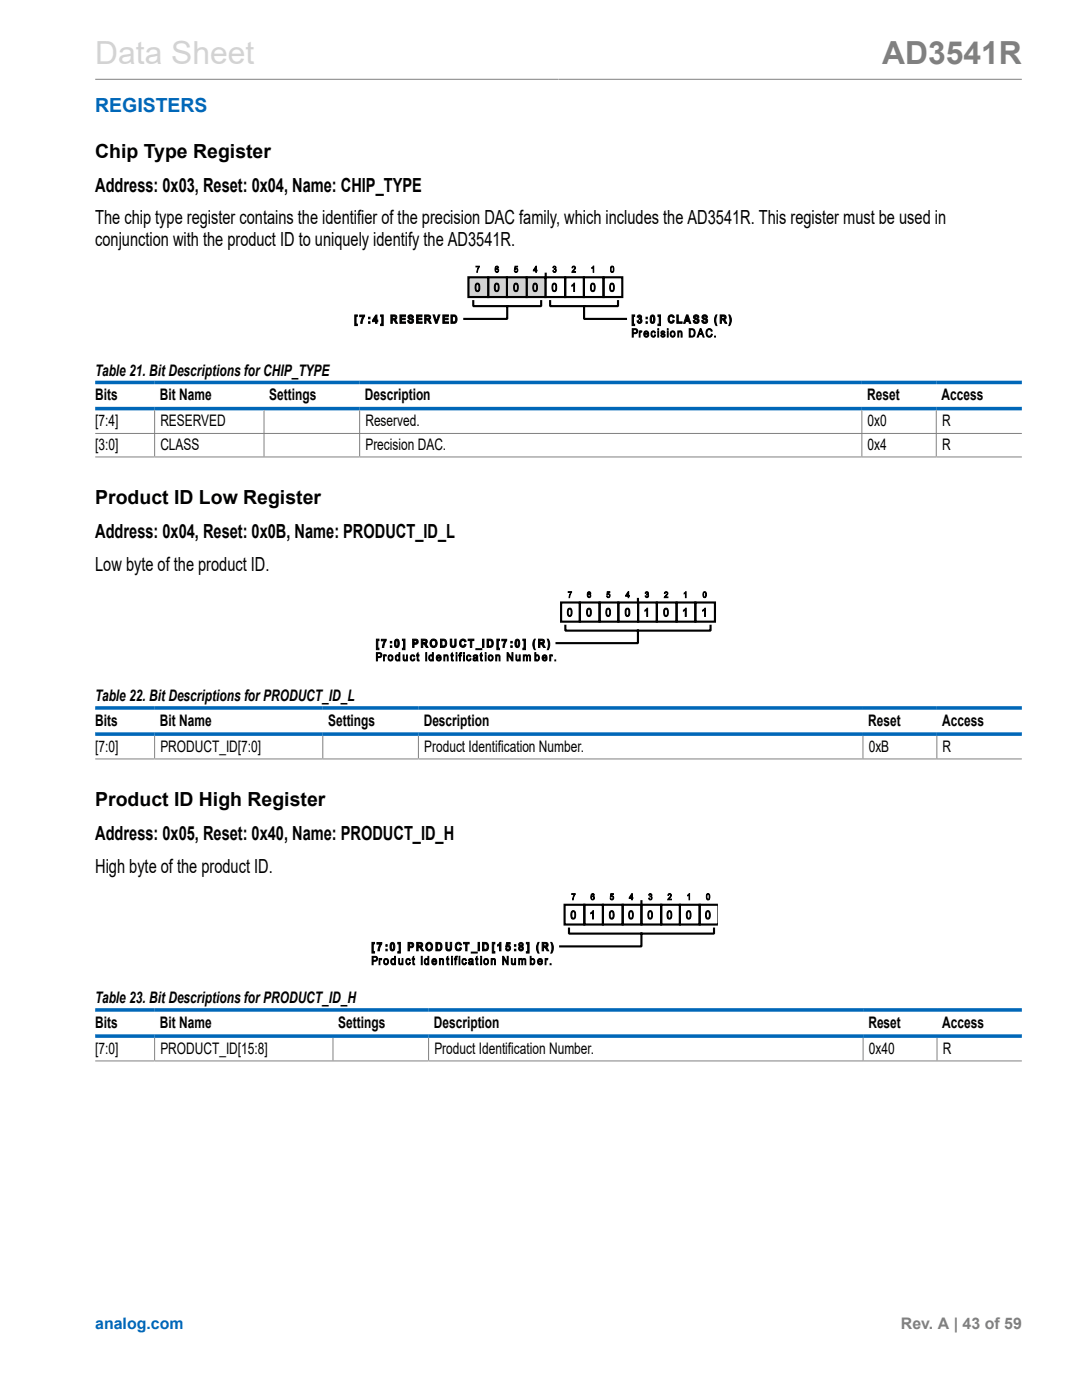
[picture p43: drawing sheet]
<svg xmlns="http://www.w3.org/2000/svg" width="216mm" height="279mm" viewBox="0 0 216 279" stroke-linecap="round" stroke-linejoin="round" font-family="sans-serif">
<defs><g id="words">
<text font-size="6.3" fill="#d3d3d3" x="19" y="12.7">Data Sheet</text>
<text font-size="6.3" fill="#808080" x="176" y="12.7">AD3541R</text>
<text font-size="3.9" fill="#0067b8" x="19" y="22.3">REGISTERS</text>
<g font-size="3.9">
<text x="19" y="31.4">Chip Type Register</text>
<text x="19" y="38.2">Address: 0x03, Reset: 0x04, Name: CHIP_TYPE</text>
<text x="19" y="44.8">The chip type register contains the identifier of the precision DAC family, which includes the AD3541R. This register must be used in</text>
<text x="19" y="49">conjunction with the product ID to uniquely identify the AD3541R.</text>
<text x="19" y="100.6">Product ID Low Register</text>
<text x="19" y="107.4">Address: 0x04, Reset: 0x0B, Name: PRODUCT_ID_L</text>
<text x="19" y="114">Low byte of the product ID.</text>
<text x="19" y="160.9">Product ID High Register</text>
<text x="19" y="167.7">Address: 0x05, Reset: 0x40, Name: PRODUCT_ID_H</text>
<text x="19" y="174.2">High byte of the product ID.</text>
</g>
<g font-size="3.2">
<text x="19" y="75">Table 21. Bit Descriptions for CHIP_TYPE</text>
<text x="19" y="79.9">Bits</text>
<text x="31.9" y="79.9">Bit Name</text>
<text x="53.7" y="79.9">Settings</text>
<text x="72.8" y="79.9">Description</text>
<text x="173" y="79.9">Reset</text>
<text x="187.9" y="79.9">Access</text>
<text x="19" y="85.1">[7:4]</text>
<text x="19" y="89.8">[3:0]</text>
<text x="32" y="85.1">RESERVED</text>
<text x="32" y="89.8">CLASS</text>
<text x="72.9" y="85.1">Reserved.</text>
<text x="72.9" y="89.8">Precision DAC.</text>
<text x="173.1" y="85.1">0x0</text>
<text x="173.1" y="89.8">0x4</text>
<text x="188" y="85.1">R</text>
<text x="188" y="89.8">R</text>
<text x="19" y="139.9">Table 22. Bit Descriptions for PRODUCT_ID_L</text>
<text x="19" y="144.8">Bits</text>
<text x="31.9" y="144.8">Bit Name</text>
<text x="65.5" y="144.8">Settings</text>
<text x="84.5" y="144.8">Description</text>
<text x="173.3" y="144.8">Reset</text>
<text x="188" y="144.8">Access</text>
<text x="19" y="150">[7:0]</text>
<text x="32" y="150">PRODUCT_ID[7:0]</text>
<text x="84.6" y="150">Product Identification Number.</text>
<text x="173.3" y="150">0xB</text>
<text x="188.1" y="150">R</text>
<text x="19" y="200.2">Table 23. Bit Descriptions for PRODUCT_ID_H</text>
<text x="19" y="205.1">Bits</text>
<text x="31.9" y="205.1">Bit Name</text>
<text x="67.5" y="205.1">Settings</text>
<text x="86.6" y="205.1">Description</text>
<text x="173.3" y="205.1">Reset</text>
<text x="188" y="205.1">Access</text>
<text x="19" y="210.3">[7:0]</text>
<text x="32" y="210.3">PRODUCT_ID[15:8]</text>
<text x="86.7" y="210.3">Product Identification Number.</text>
<text x="173.4" y="210.3">0x40</text>
<text x="188.1" y="210.3">R</text>
</g>
<text font-size="3.2" fill="#0067b8" x="19" y="265.3">analog.com</text>
<text font-size="3.2" fill="#808080" x="179.8" y="265.3">Rev. A | 43 of 59</text>
</g></defs>
<path d="M19 15.8h184.9" fill="none" stroke="#808080" stroke-width=".2"/>
<path d="M108.8 55.3h4v4h-4zM112.8 55.3h3.7v4h-3.7zM116.5 55.3h3.9v4h-3.9zM120.4 55.3h3.8v4h-3.8z" fill="none" stroke="#000" stroke-width=".43"/>
<path d="M105.1 55.3h3.7v4h-3.7z" fill="#d3d3d3"/>
<path d="M105.1 55.3h3.7v4h-3.7z" fill="none" stroke="#d3d3d3" stroke-width=".2"/>
<path d="M105.1 55.3h3.7v4h-3.7z" fill="none" stroke="#000" stroke-width=".43"/>
<path d="M101.2 55.3h3.9v4h-3.9z" fill="#d3d3d3"/>
<path d="M101.2 55.3h3.9v4h-3.9z" fill="none" stroke="#d3d3d3" stroke-width=".2"/>
<path d="M101.2 55.3h3.9v4h-3.9z" fill="none" stroke="#000" stroke-width=".43"/>
<path d="M97.4 55.3h3.8v4h-3.8z" fill="#d3d3d3"/>
<path d="M97.4 55.3h3.8v4h-3.8z" fill="none" stroke="#d3d3d3" stroke-width=".2"/>
<path d="M97.4 55.3h3.8v4h-3.8z" fill="none" stroke="#000" stroke-width=".43"/>
<path d="M93.5 55.3h3.9v4h-3.9z" fill="#d3d3d3"/>
<path d="M93.5 55.3h3.9v4h-3.9z" fill="none" stroke="#d3d3d3" stroke-width=".2"/>
<path d="M93.5 55.3h3.9v4h-3.9zM108.9 54.6v.8M94.4 60.1v1h13.6v-1M101.2 61.1v2.5h-8.6M109.8 60.1v1h13.5v-1M116.5 61.1v2.5h8.4" fill="none" stroke="#000" stroke-width=".43"/>
<g fill="none" stroke="#000" stroke-width=".2">
<path d="M95 53.1h.7l-.4 1.2h-.2l.1-.4 .3-.6h-.5zM95 56.6a.55 .55 0 0 1 .7 .1 .55 .55 0 0 1 0 .7 .55 .55 0 0 1-.1 .6 .55 .55 0 0 1-.7 .1 1.52 1.52 0 0 1 .1-1.5zM95.1 56.8l.2-.1a.89 .89 0 0 1 0 1.3 .9 .9 0 0 1-.2-1.2zM98.9 56.6a.56 .56 0 0 1 .6 .1 .56 .56 0 0 1 .1 .7 .56 .56 0 0 1-.1 .6 .56 .56 0 0 1-.7 .1 1.52 1.52 0 0 1 .1-1.5zM98.9 53.2l.4-.1 .2 .3h-.2a.22 .22 0 0 0-.2-.2 .22 .22 0 0 0-.2 .3v.2a.36 .36 0 0 1 .6 .1 .36 .36 0 0 1-.3 .5 .36 .36 0 0 1-.4-.3zM98.9 56.8l.2-.1a.84 .84 0 0 1 0 1.3 .95 .95 0 0 1-.2-1.2zM102.7 56.6a.56 .56 0 0 1 .6 .1 .56 .56 0 0 1 .1 .7 .55 .55 0 0 1-.1 .6 .55 .55 0 0 1-.7 .1 1.6 1.6 0 0 1 .1-1.5zM102.7 56.8l.2-.1a.84 .84 0 0 1 0 1.3 .95 .95 0 0 1-.2-1.2zM102.8 53.1h.5v.2h-.4l-.1 .3a.37 .37 0 0 1 .5 .2 .37 .37 0 0 1-.2 .5 .37 .37 0 0 1-.5-.3h.2a.24 .24 0 0 0 .3 .1 .24 .24 0 0 0 .1-.3 .24 .24 0 0 0-.4 0h-.1zM106.5 56.6a.56 .56 0 0 1 .7 .1 .56 .56 0 0 1 0 .7 .55 .55 0 0 1-.1 .6 .55 .55 0 0 1-.6 .1 1.65 1.65 0 0 1 0-1.5zM106.6 56.8l.2-.1a.89 .89 0 0 1 0 1.3 .9 .9 0 0 1-.2-1.2zM106.9 53.4v.5h-.3z"/>
<path d="M106.9 53.1h.1v.8h.2l-.2 .4h-.1v-.2h-.5zM110.4 56.6a.55 .55 0 0 1 .6 .1 .55 .55 0 0 1 .1 .7 .55 .55 0 0 1-.1 .6 .55 .55 0 0 1-.7 .1 1.52 1.52 0 0 1 .1-1.5zM110.4 56.8l.2-.1a.89 .89 0 0 1 0 1.3 .9 .9 0 0 1-.2-1.2zM110.4 53.2a.31 .31 0 0 1 .5 0 .31 .31 0 0 1-.1 .5 .36 .36 0 0 1 .1 .6 .36 .36 0 0 1-.6-.3h.1a.23 .23 0 0 0 .3 .2 .23 .23 0 0 0 .2-.3 .23 .23 0 0 0-.3-.1v-.2a.2 .2 0 0 0 .2-.2 .2 .2 0 0 0-.2-.2 .2 .2 0 0 0-.2 .2h-.1zM114.2 53.2a.42 .42 0 0 1 .6 .2 .42 .42 0 0 1-.3 .6l-.2 .2h.5v.1h-.7l.1-.2a.58 .58 0 0 0 .4-.8l-.5 .1zM114.5 56.5h.1v1.7h-.1v-1.3l-.4 .2v-.2zM118 56.6a.56 .56 0 0 1 .7 .1 .56 .56 0 0 1 .1 .7 .55 .55 0 0 1-.2 .6 .55 .55 0 0 1-.6 .1 1.6 1.6 0 0 1 0-1.5zM118.1 56.8l.2-.1a.84 .84 0 0 1 0 1.3 .95 .95 0 0 1-.2-1.2zM118.4 53.1l.1 1.2h-.1v-.9l-.3 .2zM121.8 56.6a.56 .56 0 0 1 .7 .1 .56 .56 0 0 1 .1 .7 .55 .55 0 0 1-.1 .6 .55 .55 0 0 1-.7 .1 1.65 1.65 0 0 1 0-1.5zM121.9 56.8l.2-.1a.89 .89 0 0 1 0 1.3 .9 .9 0 0 1-.2-1.2zM122 53.2a.42 .42 0 0 1 .4 .1 .42 .42 0 0 1 .1 .5 .4 .4 0 0 1-.3 .6 .4 .4 0 0 1-.4-.6z"/>
<path d="M122 53.3h.1a.53 .53 0 0 1 .3 .4 .53 .53 0 0 1-.2 .5l-.3-.2zM70.8 62.9h.5v.2h-.3v1.6h.3v.3h-.5zM71.8 62.9h.9l-.4 1.6h-.3v-.2l.4-1.1h-.6zM73.5 63.3h.3v.3h-.3zM73.5 64.2h.3v.3h-.3zM74.9 63.4v.5h-.3zM75 62.9h.2v1h.2l-.2 .6h-.3v-.3h-.6v-.3zM76 62.9h.5v2.1h-.5v-.3h.2v-1.6h-.2zM78 62.9h.6a.46 .46 0 0 1 .6 .3 .46 .46 0 0 1-.4 .6l.5 .7h-.3l-.4-.6-.3-.1v.7h-.3zM78.3 63.1h.4a.2 .2 0 0 1 .2 .2 .2 .2 0 0 1-.2 .2h-.4zM79.8 62.9h1.1v.2h-.8v.4h.8v.3h-.8v.4h.8v.3h-1.1zM81.5 62.9l.4-.1a.53 .53 0 0 1 .6 .5h-.3a.26 .26 0 0 0-.3-.2 .26 .26 0 0 0-.2 .3 .7 .7 0 0 1 .8 .9 .63 .63 0 0 1-.7 .2 .63 .63 0 0 1-.5-.5h.3a.3 .3 0 0 0 .3 .3 .3 .3 0 0 0 .3-.4 .63 .63 0 0 1-.6-.3 .63 .63 0 0 1-.1-.7z"/>
<path d="M83.1 62.9h1.1v.2h-.8v.4h.8v.3h-.8v.4h.8v.3h-1.1zM84.7 62.9h.7a.46 .46 0 0 1 .5 .3 .46 .46 0 0 1-.3 .6l.4 .7h-.3l-.4-.6-.2-.1-.1 .7h-.3zM85 63.1h.4a.2 .2 0 0 1 .2 .2 .2 .2 0 0 1-.2 .2h-.4zM86.4 62.9h.3l.4 1.2 .4-1.2h.3l-.6 1.6h-.3zM88.4 62.9h1.1v.2h-.8v.4h.7v.3h-.7v.4h.8v.3h-1.1zM90 62.9h.5a.85 .85 0 0 1 .7 .8 .85 .85 0 0 1-.7 .8h-.5zM90.3 63.1a.56 .56 0 0 1 .6 .6 .56 .56 0 0 1-.6 .5zM92.7 63.6h.1M125 63.6h.1M126.1 62.9h.5v.2h-.2v1.6h.2v.3h-.5zM126.2 65.6h.5a.5 .5 0 0 1 .6 .5 .5 .5 0 0 1-.6 .5h-.3v.7h-.2zM126.4 65.8h.3a.3 .3 0 0 1 .3 .3 .3 .3 0 0 1-.3 .3h-.3z"/>
<path d="M127.3 63a.42 .42 0 0 1 .6 0 .42 .42 0 0 1-.1 .6 .49 .49 0 0 1 .1 .9 .49 .49 0 0 1-.8-.5h.3a.23 .23 0 0 0 .3 .2 .23 .23 0 0 0 .1-.3 .23 .23 0 0 0-.3-.1v-.3a.17 .17 0 0 0 .3-.1 .17 .17 0 0 0-.1-.2 .17 .17 0 0 0-.3 .1h-.3zM127.5 66.1h.2v.1l.2-.2 .2 .1-.1 .2h-.2l-.1 .1v.9h-.2zM128.6 66.2a.51 .51 0 0 1 .6-.1 .51 .51 0 0 1 .2 .6h-.8a.34 .34 0 0 0 .3 .4 .34 .34 0 0 0 .4-.2h.1a.58 .58 0 0 1-.8 .2 .58 .58 0 0 1 0-.9zM128.7 66.3l.4-.1 .2 .3h-.7zM128.9 63.3h.3v.3h-.3zM128.9 64.2h.3v.3h-.3zM129.9 63a.46 .46 0 0 1 .5-.1 .46 .46 0 0 1 .3 .5v.6a.48 .48 0 0 1-.5 .6 .48 .48 0 0 1-.5-.6zM130 66.2l.5-.1 .3 .3-.2 .1-.1-.3a.39 .39 0 0 0-.5 .5 .39 .39 0 0 0 .6 .2v-.1h.2a.5 .5 0 0 1-.7 .4 .5 .5 0 0 1-.2-.7zM130.1 63.2l.1-.1a.81 .81 0 0 1-.1 1.2l-.1-.6zM131.3 65.6h.1v.2h-.1zM131.3 66.1h.1v1.2h-.1zM131.3 62.9h.5v2.1h-.5v-.3h.2v-1.6h-.2z"/>
<path d="M132 66.1h.1a.38 .38 0 0 1 .6 .3h-.2a.21 .21 0 0 0-.2-.2 .21 .21 0 0 0-.2 .3 .44 .44 0 0 1 .6 .4 .44 .44 0 0 1-.6 .4l-.2-.2v-.2h.1a.25 .25 0 0 0 .3 .2 .25 .25 0 0 0 .2-.2v-.1a.44 .44 0 0 1-.5-.1 .44 .44 0 0 1 0-.6zM133.2 65.6h.1v.2h-.1zM133.2 66.1h.1v1.2h-.1zM133.5 63.1a.6 .6 0 0 1 .6-.3 .6 .6 0 0 1 .4 .5l-.2 .1a.4 .4 0 0 0-.5-.3 .4 .4 0 0 0-.2 .6 .39 .39 0 0 0 .2 .5 .39 .39 0 0 0 .5-.3l.2 .1a.64 .64 0 0 1-.7 .5 .64 .64 0 0 1-.5-.8zM133.9 66.2a.56 .56 0 0 1 .8 .5 .56 .56 0 0 1-.8 .4l-.2-.4zM134 66.3h.1a.42 .42 0 0 1 .4 .4 .42 .42 0 0 1-.4 .4l-.2-.2zM135.1 62.9h.2v1.3h.8v.3h-1zM135.3 66.1h.1v.1l.2-.1a.39 .39 0 0 1 .4 0 .39 .39 0 0 1 .1 .4v.8h-.2v-.8a.23 .23 0 0 0-.1-.3 .23 .23 0 0 0-.3 .1l-.1 1h-.1zM137 62.9h.3l.5 1.6h-.2l-.2-.3h-.6l-.1 .3h-.3zM137.1 63.2l.2 .7h-.4zM137.5 65.6h.5a.85 .85 0 0 1 .7 .8 .85 .85 0 0 1-.7 .9h-.5zM137.7 65.8a.65 .65 0 0 1 .8 .6 .65 .65 0 0 1-.8 .7z"/>
<path d="M138.5 62.9l.4-.1a.49 .49 0 0 1 .5 .5h-.2a.26 .26 0 0 0-.3-.2 .26 .26 0 0 0-.2 .3 .7 .7 0 0 1 .7 .9 .62 .62 0 0 1-.6 .2 .62 .62 0 0 1-.5-.5h.3a.3 .3 0 0 0 .3 .3 .3 .3 0 0 0 .3-.4 .63 .63 0 0 1-.7-.3 .63 .63 0 0 1 0-.7zM139.7 65.6h.2l.6 1.7h-.2l-.2-.5h-.6l-.2 .5h-.2zM139.8 65.8l.3 .8h-.5zM140.2 62.9l.4-.1a.49 .49 0 0 1 .6 .5h-.3a.26 .26 0 0 0-.3-.2 .26 .26 0 0 0-.2 .3 .7 .7 0 0 1 .8 .9 .62 .62 0 0 1-.7 .2 .62 .62 0 0 1-.5-.5h.3a.29 .29 0 0 0 .3 .3 .29 .29 0 0 0 .3-.4 .63 .63 0 0 1-.7-.3 .63 .63 0 0 1 0-.7zM141.1 65.8l.3-.2h.3l.4 .5h-.2a.45 .45 0 0 0-.6-.3 .45 .45 0 0 0-.2 .6 .46 .46 0 0 0 .3 .7 .46 .46 0 0 0 .5-.4h.2a.66 .66 0 0 1-.8 .6 .66 .66 0 0 1-.4-.9zM142.6 67.1h.2v.2h-.2zM142.9 62.9h.1l-.2 1 .2 1.1-.2-.2-.2-.7 .1-.8zM143.7 62.9h.6a.47 .47 0 0 1 .6 .3 .47 .47 0 0 1-.4 .6l.5 .7h-.3l-.4-.6-.3-.1v.7h-.3zM144 63.1h.4a.2 .2 0 0 1 .2 .2 .2 .2 0 0 1-.2 .2h-.4zM145.4 62.9h.2l.2 .3a1.87 1.87 0 0 1-.2 1.8h-.2l.3-.8z"/>
<circle cx="99.2" cy="54" r=".25"/>
</g>
<g fill="#000">
<path d="M95 53.1h.7l-.4 1.2h-.2l.1-.4 .3-.6h-.5zM102.8 53.1h.5v.2h-.4l-.1 .3a.37 .37 0 0 1 .5 .2 .37 .37 0 0 1-.2 .5 .37 .37 0 0 1-.5-.3h.2a.24 .24 0 0 0 .3 .1 .24 .24 0 0 0 .1-.3 .24 .24 0 0 0-.4 0h-.1zM110.4 53.2a.31 .31 0 0 1 .5 0 .31 .31 0 0 1-.1 .5 .36 .36 0 0 1 .1 .6 .36 .36 0 0 1-.6-.3h.1a.23 .23 0 0 0 .3 .2 .23 .23 0 0 0 .2-.3 .23 .23 0 0 0-.3-.1v-.2a.2 .2 0 0 0 .2-.2 .2 .2 0 0 0-.2-.2 .2 .2 0 0 0-.2 .2h-.1zM114.5 56.5h.1v1.7h-.1v-1.3l-.4 .2v-.2zM114.2 53.2a.42 .42 0 0 1 .6 .2 .42 .42 0 0 1-.3 .6l-.2 .2h.5v.1h-.7l.1-.2a.58 .58 0 0 0 .4-.8l-.5 .1zM118.4 53.1l.1 1.2h-.1v-.9l-.3 .2zM70.8 62.9h.5v.2h-.3v1.6h.3v.3h-.5zM71.8 62.9h.9l-.4 1.6h-.3v-.2l.4-1.1h-.6zM76 62.9h.5v2.1h-.5v-.3h.2v-1.6h-.2zM79.8 62.9h1.1v.2h-.8v.4h.8v.3h-.8v.4h.8v.3h-1.1zM81.5 62.9l.4-.1a.53 .53 0 0 1 .6 .5h-.3a.26 .26 0 0 0-.3-.2 .26 .26 0 0 0-.2 .3 .7 .7 0 0 1 .8 .9 .63 .63 0 0 1-.7 .2 .63 .63 0 0 1-.5-.5h.3a.3 .3 0 0 0 .3 .3 .3 .3 0 0 0 .3-.4 .63 .63 0 0 1-.6-.3 .63 .63 0 0 1-.1-.7zM83.1 62.9h1.1v.2h-.8v.4h.8v.3h-.8v.4h.8v.3h-1.1z"/>
<path d="M86.4 62.9h.3l.4 1.2 .4-1.2h.3l-.6 1.6h-.3zM88.4 62.9h1.1v.2h-.8v.4h.7v.3h-.7v.4h.8v.3h-1.1zM126.1 62.9h.5v.2h-.2v1.6h.2v.3h-.5zM127.3 63a.42 .42 0 0 1 .6 0 .42 .42 0 0 1-.1 .6 .49 .49 0 0 1 .1 .9 .49 .49 0 0 1-.8-.5h.3a.23 .23 0 0 0 .3 .2 .23 .23 0 0 0 .1-.3 .23 .23 0 0 0-.3-.1v-.3a.17 .17 0 0 0 .3-.1 .17 .17 0 0 0-.1-.2 .17 .17 0 0 0-.3 .1h-.3zM127.5 66.1h.2v.1l.2-.2 .2 .1-.1 .2h-.2l-.1 .1v.9h-.2zM130 66.2l.5-.1 .3 .3-.2 .1-.1-.3a.39 .39 0 0 0-.5 .5 .39 .39 0 0 0 .6 .2v-.1h.2a.5 .5 0 0 1-.7 .4 .5 .5 0 0 1-.2-.7zM131.3 62.9h.5v2.1h-.5v-.3h.2v-1.6h-.2zM132 66.1h.1a.38 .38 0 0 1 .6 .3h-.2a.21 .21 0 0 0-.2-.2 .21 .21 0 0 0-.2 .3 .44 .44 0 0 1 .6 .4 .44 .44 0 0 1-.6 .4l-.2-.2v-.2h.1a.25 .25 0 0 0 .3 .2 .25 .25 0 0 0 .2-.2v-.1a.44 .44 0 0 1-.5-.1 .44 .44 0 0 1 0-.6zM133.5 63.1a.6 .6 0 0 1 .6-.3 .6 .6 0 0 1 .4 .5l-.2 .1a.4 .4 0 0 0-.5-.3 .4 .4 0 0 0-.2 .6 .39 .39 0 0 0 .2 .5 .39 .39 0 0 0 .5-.3l.2 .1a.64 .64 0 0 1-.7 .5 .64 .64 0 0 1-.5-.8zM135.1 62.9h.2v1.3h.8v.3h-1zM135.3 66.1h.1v.1l.2-.1a.39 .39 0 0 1 .4 0 .39 .39 0 0 1 .1 .4v.8h-.2v-.8a.23 .23 0 0 0-.1-.3 .23 .23 0 0 0-.3 .1l-.1 1h-.1zM138.5 62.9l.4-.1a.49 .49 0 0 1 .5 .5h-.2a.26 .26 0 0 0-.3-.2 .26 .26 0 0 0-.2 .3 .7 .7 0 0 1 .7 .9 .62 .62 0 0 1-.6 .2 .62 .62 0 0 1-.5-.5h.3a.3 .3 0 0 0 .3 .3 .3 .3 0 0 0 .3-.4 .63 .63 0 0 1-.7-.3 .63 .63 0 0 1 0-.7z"/>
<path d="M140.2 62.9l.4-.1a.49 .49 0 0 1 .6 .5h-.3a.26 .26 0 0 0-.3-.2 .26 .26 0 0 0-.2 .3 .7 .7 0 0 1 .8 .9 .62 .62 0 0 1-.7 .2 .62 .62 0 0 1-.5-.5h.3a.29 .29 0 0 0 .3 .3 .29 .29 0 0 0 .3-.4 .63 .63 0 0 1-.7-.3 .63 .63 0 0 1 0-.7zM141.1 65.8l.3-.2h.3l.4 .5h-.2a.45 .45 0 0 0-.6-.3 .45 .45 0 0 0-.2 .6 .46 .46 0 0 0 .3 .7 .46 .46 0 0 0 .5-.4h.2a.66 .66 0 0 1-.8 .6 .66 .66 0 0 1-.4-.9zM142.6 67.1h.2v.2h-.2zM142.9 62.9h.1l-.2 1 .2 1.1-.2-.2-.2-.7 .1-.8zM145.4 62.9h.2l.2 .3a1.87 1.87 0 0 1-.2 1.8h-.2l.3-.8z"/>
<path d="M95 56.6a.55 .55 0 0 1 .7 .1 .55 .55 0 0 1 0 .7 .55 .55 0 0 1-.1 .6 .55 .55 0 0 1-.7 .1 1.52 1.52 0 0 1 .1-1.5zM95.1 56.8a.9 .9 0 0 0 .2 1.2 .89 .89 0 0 0 0-1.3z"/>
<path d="M98.9 56.6a.56 .56 0 0 1 .6 .1 .56 .56 0 0 1 .1 .7 .56 .56 0 0 1-.1 .6 .56 .56 0 0 1-.7 .1 1.52 1.52 0 0 1 .1-1.5zM98.9 56.8a.95 .95 0 0 0 .2 1.2 .84 .84 0 0 0 0-1.3z"/>
<path d="M98.9 53.2l.4-.1 .2 .3h-.2a.22 .22 0 0 0-.2-.2 .22 .22 0 0 0-.2 .3v.2a.36 .36 0 0 1 .6 .1 .36 .36 0 0 1-.3 .5 .36 .36 0 0 1-.4-.3zM98.9 54a.25 .25 0 0 0 .5 0 .25 .25 0 0 0-.5 0z"/>
<path d="M102.7 56.6a.56 .56 0 0 1 .6 .1 .56 .56 0 0 1 .1 .7 .55 .55 0 0 1-.1 .6 .55 .55 0 0 1-.7 .1 1.6 1.6 0 0 1 .1-1.5zM102.7 56.8a.95 .95 0 0 0 .2 1.2 .84 .84 0 0 0 0-1.3z"/>
<path d="M106.5 56.6a.56 .56 0 0 1 .7 .1 .56 .56 0 0 1 0 .7 .55 .55 0 0 1-.1 .6 .55 .55 0 0 1-.6 .1 1.65 1.65 0 0 1 0-1.5zM106.6 56.8a.9 .9 0 0 0 .2 1.2 .89 .89 0 0 0 0-1.3z"/>
<path d="M106.9 53.1h.1v.8h.2l-.2 .4h-.1v-.2h-.5zM106.9 53.4l-.3 .5h.3z"/>
<path d="M110.4 56.6a.55 .55 0 0 1 .6 .1 .55 .55 0 0 1 .1 .7 .55 .55 0 0 1-.1 .6 .55 .55 0 0 1-.7 .1 1.52 1.52 0 0 1 .1-1.5zM110.4 56.8a.9 .9 0 0 0 .2 1.2 .89 .89 0 0 0 0-1.3z"/>
<path d="M118 56.6a.56 .56 0 0 1 .7 .1 .56 .56 0 0 1 .1 .7 .55 .55 0 0 1-.2 .6 .55 .55 0 0 1-.6 .1 1.6 1.6 0 0 1 0-1.5zM118.1 56.8a.95 .95 0 0 0 .2 1.2 .84 .84 0 0 0 0-1.3z"/>
<path d="M121.8 56.6a.56 .56 0 0 1 .7 .1 .56 .56 0 0 1 .1 .7 .55 .55 0 0 1-.1 .6 .55 .55 0 0 1-.7 .1 1.65 1.65 0 0 1 0-1.5zM121.9 56.8a.9 .9 0 0 0 .2 1.2 .89 .89 0 0 0 0-1.3z"/>
<path d="M122 53.2a.42 .42 0 0 1 .4 .1 .42 .42 0 0 1 .1 .5 .4 .4 0 0 1-.3 .6 .4 .4 0 0 1-.4-.6zM122 53.3l-.1 .7 .2 .2a.52 .52 0 0 0 .4-.4 .52 .52 0 0 0-.3-.6z"/>
<path d="M73.5 63.3h.3v.3h-.3zM73.5 64.2h.3v.3h-.3z"/>
<path d="M75 62.9h.2v1h.2l-.2 .6h-.3v-.3h-.6v-.3zM74.9 63.4l-.3 .5h.3z"/>
<path d="M78 62.9h.6a.46 .46 0 0 1 .6 .3 .46 .46 0 0 1-.4 .6l.5 .7h-.3l-.4-.6-.3-.1v.7h-.3zM78.3 63.1v.4h.4a.2 .2 0 0 0 .2-.2 .2 .2 0 0 0-.2-.2z"/>
<path d="M84.7 62.9h.7a.46 .46 0 0 1 .5 .3 .46 .46 0 0 1-.3 .6l.4 .7h-.3l-.4-.6-.2-.1-.1 .7h-.3zM85 63.1v.4h.4a.2 .2 0 0 0 .2-.2 .2 .2 0 0 0-.2-.2z"/>
<path d="M90 62.9h.5a.85 .85 0 0 1 .7 .8 .85 .85 0 0 1-.7 .8h-.5zM90.3 63.1v1.1a.56 .56 0 0 0 .6-.5 .56 .56 0 0 0-.6-.6z"/>
<path d="M126.2 65.6h.5a.5 .5 0 0 1 .6 .5 .5 .5 0 0 1-.6 .5h-.3v.7h-.2zM126.4 65.8v.6h.3a.3 .3 0 0 0 .3-.3 .3 .3 0 0 0-.3-.3z"/>
<path d="M128.9 63.3h.3v.3h-.3zM128.9 64.2h.3v.3h-.3z"/>
<path d="M128.6 66.2a.51 .51 0 0 1 .6-.1 .51 .51 0 0 1 .2 .6h-.8a.34 .34 0 0 0 .3 .4 .34 .34 0 0 0 .4-.2h.1a.58 .58 0 0 1-.8 .2 .58 .58 0 0 1 0-.9zM128.7 66.3l-.1 .2h.7l-.2-.3z"/>
<path d="M129.9 63a.46 .46 0 0 1 .5-.1 .46 .46 0 0 1 .3 .5v.6a.48 .48 0 0 1-.5 .6 .48 .48 0 0 1-.5-.6zM130.1 63.2l-.1 .9a.18 .18 0 0 0 .2 .2 .18 .18 0 0 0 .2-.2 .69 .69 0 0 0-.2-1z"/>
<path d="M131.3 65.6h.1v.2h-.1zM131.3 66.1h.1v1.2h-.1z"/>
<path d="M133.2 65.6h.1v.2h-.1zM133.2 66.1h.1v1.2h-.1z"/>
<path d="M133.9 66.2a.56 .56 0 0 1 .8 .5 .56 .56 0 0 1-.8 .4l-.2-.4zM134 66.3l-.1 .6 .2 .2a.39 .39 0 0 0 .4-.5 .39 .39 0 0 0-.5-.3z"/>
<path d="M137.5 65.6h.5a.85 .85 0 0 1 .7 .8 .85 .85 0 0 1-.7 .9h-.5zM137.7 65.8v1.3a.65 .65 0 0 0 .8-.7 .65 .65 0 0 0-.8-.6z"/>
<path d="M137 62.9h.3l.5 1.6h-.2l-.2-.3h-.6l-.1 .3h-.3zM137.1 63.2l-.2 .7h.4z"/>
<path d="M139.7 65.6h.2l.6 1.7h-.2l-.2-.5h-.6l-.2 .5h-.2zM139.8 65.8l-.2 .8h.5z"/>
<path d="M143.7 62.9h.6a.47 .47 0 0 1 .6 .3 .47 .47 0 0 1-.4 .6l.5 .7h-.3l-.4-.6-.3-.1v.7h-.3zM144 63.1v.4h.4a.2 .2 0 0 0 .2-.2 .2 .2 0 0 0-.2-.2z"/>
</g>
<path d="M146.2 52.7h.4v15.3h-.4z" fill="#fff"/>
<path d="M146.2 52.7v15.3h.4v-15.3" fill="none" stroke="#fff" stroke-width=".2"/>
<path d="M19 76.3h184.9M19 81.5h184.9" fill="none" stroke="#0067b8" stroke-width=".71"/>
<path d="M19 86.5h184.9M19 91.2h184.9M30.9 81.9v9.2M52.7 81.9v9.2M71.8 81.9v9.2M172 81.9v9.2M186.8 81.9v9.2" fill="none" stroke="#808080" stroke-width=".2"/>
<path d="M127.3 119.5v.8M112 120.2h3.7v3.9h-3.7zM112.8 124.9v1h29v-1M115.7 120.2h3.9v3.9h-3.9zM119.6 120.2h3.8v3.9h-3.8zM123.4 120.2h3.9v3.9h-3.9zM127.3 125.9v2.5h-16.2M127.3 120.2h3.8v3.9h-3.8zM131.1 120.2h3.9v3.9h-3.9zM135 120.2h3.7v3.9h-3.7zM138.7 120.2h4v3.9h-4z" fill="none" stroke="#000" stroke-width=".43"/>
<g fill="none" stroke="#000" stroke-width=".2">
<path d="M113.4 118.1h.7l-.4 1.2h-.2l.1-.4 .3-.7h-.5zM117.3 118.2l.4-.1 .2 .3h-.2a.22 .22 0 0 0-.2-.2 .22 .22 0 0 0-.2 .3v.2a.35 .35 0 0 1 .6 .1 .35 .35 0 0 1-.3 .5 .35 .35 0 0 1-.4-.4zM121.2 118.1h.5v.1h-.4l-.1 .3a.35 .35 0 0 1 .5 .2 .35 .35 0 0 1-.2 .5 .35 .35 0 0 1-.4-.3h.1a.22 .22 0 0 0 .3 .1 .22 .22 0 0 0 0-.3 .22 .22 0 0 0-.3 0h-.1zM125.3 118.1h.2v.8h.1l-.1 .4h-.2v-.3h-.5zM125.3 118.3v.6h-.3zM128.9 118.1a.29 .29 0 0 1 .4 .1 .29 .29 0 0 1-.1 .4 .35 .35 0 0 1 .1 .6 .35 .35 0 0 1-.6-.3h.2a.22 .22 0 0 0 .2 .2 .22 .22 0 0 0 .2-.2 .22 .22 0 0 0-.3-.2v-.1a.2 .2 0 0 0 .2-.2 .2 .2 0 0 0-.2-.2 .2 .2 0 0 0-.1 .2h-.2zM132.7 118.2a.37 .37 0 0 1 .5 .1 .37 .37 0 0 1-.1 .5l-.4 .3h.6v.2h-.8l.2-.3a.53 .53 0 0 0 .3-.8l-.4 .2zM136.5 118.4l.4-.3v1.2h-.1v-1l-.3 .2zM140.4 118.1a.4 .4 0 0 1 .5 .1 .4 .4 0 0 1 .1 .5 .4 .4 0 0 1-.4 .6 .4 .4 0 0 1-.3-.6zM140.4 118.3l.1-.1a.47 .47 0 0 1 .3 .5 .47 .47 0 0 1-.3 .4zM75.1 130.3h.5a.5 .5 0 0 1 .6 .4 .5 .5 0 0 1-.5 .5h-.4v.7h-.2zM75.1 127.6h.5v.2h-.2v1.6h.2v.3h-.5z"/>
<path d="M75.3 130.4h.4a.3 .3 0 0 1 .3 .3 .3 .3 0 0 1-.3 .3h-.4zM76.1 127.6h1l-.5 1.6h-.3l.5-1.3h-.7zM76.5 130.7h.2v.2l.2-.2h.2l-.1 .2h-.1l-.2 .1v.9h-.2zM77.6 130.8a.56 .56 0 0 1 .8 .5 .56 .56 0 0 1-.8 .5l-.2-.5zM77.7 131a.36 .36 0 0 1 .5 .3 .36 .36 0 0 1-.5 .3zM77.9 128h.3v.3h-.3zM77.9 128.9h.3v.3h-.3zM78.8 127.7a.46 .46 0 0 1 .6-.1 .46 .46 0 0 1 .3 .5v.3a.56 .56 0 0 1-.5 .8 .56 .56 0 0 1-.5-.8zM79 130.8l.3-.1 .3 .2v-.6h.2v1.6h-.2v-.2a.46 .46 0 0 1-.6 .1 .46 .46 0 0 1-.1-.7zM79.1 127.9l.1-.1a.87 .87 0 0 1 0 1.1 .88 .88 0 0 1-.1-1zM79.1 131a.35 .35 0 0 1 .5 .3 .35 .35 0 0 1-.5 .3zM80.3 127.6h.5v2.1h-.5v-.3h.2v-1.6h-.2z"/>
<path d="M80.4 130.7h.2v.7a.27 .27 0 0 0 .3 .3 .27 .27 0 0 0 .2-.4v-.6h.2v1.2h-.2v-.2a.37 .37 0 0 1-.4 .2 .37 .37 0 0 1-.3-.5zM82.1 130.7h.4l.3 .3-.4-.1a.38 .38 0 0 0-.4 .4 .38 .38 0 0 0 .6 .3l.2-.1a.51 .51 0 0 1-.7 .4 .51 .51 0 0 1-.2-.8zM82.3 127.6h.5a.55 .55 0 0 1 .6 .6 .55 .55 0 0 1-.8 .4v.6h-.3zM82.6 127.8a.32 .32 0 0 1 .4 0 .32 .32 0 0 1 .1 .4l-.5 .1zM83.2 130.4l.2-.1v.4h.2v.2h-.2v.7l.2 .3a.28 .28 0 0 1-.3 0 .28 .28 0 0 1-.1-.3v-.7h-.1zM84.1 127.6h.6a.48 .48 0 0 1 .5 .3 .48 .48 0 0 1-.3 .6l.5 .7h-.3l-.4-.6-.3-.1-.1 .7h-.2zM84.3 127.8h.4a.2 .2 0 0 1 .3 .2 .2 .2 0 0 1-.2 .2h-.5zM84.9 130.3h.2v1.6h-.2zM85.7 130.8l.3-.1 .3 .2v-.6h.2v1.6h-.2v-.2a.46 .46 0 0 1-.7 .1 .46 .46 0 0 1 0-.7zM85.8 131a.38 .38 0 0 1 .5 .3 .38 .38 0 0 1-.4 .4l-.1-.2zM86.1 127.6a.79 .79 0 0 1 1.1 .8 .79 .79 0 0 1-1.2 .6 1.02 1.02 0 0 1 .1-1.4zM86.2 128a.5 .5 0 0 1 .8 .4 .5 .5 0 0 1-.8 .4l-.1-.4z"/>
<path d="M87.2 130.8a.51 .51 0 0 1 .6 0 .51 .51 0 0 1 .2 .6h-.8a.33 .33 0 0 0 .3 .3 .33 .33 0 0 0 .4-.2l.1 .1a.57 .57 0 0 1-.8 .1 .57 .57 0 0 1 0-.9zM87.3 131l.4-.1 .2 .3h-.7zM87.9 127.6h.5a.83 .83 0 0 1 .7 .8 .83 .83 0 0 1-.6 .8h-.6zM88.2 127.8a.55 .55 0 0 1 .7 .6 .55 .55 0 0 1-.7 .5zM88.6 130.7h.1v.2l.4-.2a.36 .36 0 0 1 .3 .5v.7h-.1v-.7a.25 .25 0 0 0-.2-.3 .25 .25 0 0 0-.3 .2l-.1 .8h-.1zM89.8 127.6h.3v.8a.35 .35 0 0 0 .3 .5 .35 .35 0 0 0 .4-.4v-.9h.2v.8a.61 .61 0 0 1-.6 .8 .61 .61 0 0 1-.6-.8zM90.1 130.4l.1-.1v.4h.2v.2h-.2v.7l.3 .3a.27 .27 0 0 1-.4 0 .27 .27 0 0 1 0-.3v-.7h-.1zM91 130.3h.2v.1h-.2zM91 130.7h.2v1.2h-.2zM91.7 130.3h.4v.1l-.2 .1 .2 .4h-.2v1h-.2v-1h-.2zM91.9 127.8a.63 .63 0 0 1 .6-.3 .63 .63 0 0 1 .5 .5l-.3 .1-.1-.2a.51 .51 0 0 0-.6 .4 .51 .51 0 0 0 .5 .6l.2-.3 .3 .1a.7 .7 0 0 1-.9 .4 .7 .7 0 0 1-.4-1zM92.5 130.3h.2v.1h-.2z"/>
<path d="M92.5 130.7h.2v1.2h-.2zM93.2 130.8l.5-.1 .3 .3-.2 .1-.2-.2a.38 .38 0 0 0-.4 .4 .38 .38 0 0 0 .6 .3l.2-.1a.5 .5 0 0 1-.7 .4 .5 .5 0 0 1-.2-.8zM93.4 127.6h1.2v.2h-.5v1.4h-.3v-1.4h-.4zM94.5 130.8h.1a.5 .5 0 0 1 .6-.1 .5 .5 0 0 1 .1 .7l.1 .5h-.2l-.1-.1a.42 .42 0 0 1-.5 .1 .42 .42 0 0 1-.2-.6 .42 .42 0 0 1 .6-.1l.1-.1a.29 .29 0 0 0-.2-.2 .29 .29 0 0 0-.3 .2l-.2-.1zM94.6 131.5l.5-.2a.29 .29 0 0 1-.2 .4 .29 .29 0 0 1-.3-.2zM95 129.5h1.1v.2h-1.1zM95.9 130.4l.2-.1v.4h.2v.2h-.2v.8l.2 .2a.28 .28 0 0 1-.3 0 .28 .28 0 0 1-.1-.3v-.7h-.1zM96.3 127.6h.3v1.6h-.3zM96.8 130.3h.2v.1h-.2zM96.8 130.7h.2v1.2h-.2zM97.2 127.6h.5a.83 .83 0 0 1 .7 .8 .83 .83 0 0 1-.6 .8h-.6zM97.5 127.8a.55 .55 0 0 1 .7 .6 .55 .55 0 0 1-.7 .5z"/>
<path d="M97.6 130.8a.57 .57 0 0 1 .8 .5 .57 .57 0 0 1-.9 .5l-.1-.5zM97.7 131a.36 .36 0 0 1 .5 .3 .36 .36 0 0 1-.5 .3zM98.9 130.7h.2v.2a.36 .36 0 0 1 .5-.2 .36 .36 0 0 1 .2 .5v.7h-.2v-.7a.24 .24 0 0 0-.2-.3 .24 .24 0 0 0-.3 .2v.8h-.2zM99.1 127.6h.6v.2h-.3v1.6h.3v.3h-.6zM100.1 127.6h1l-.5 1.6h-.2v-.2l.4-1.1h-.7zM101.2 130.3h.2l.8 1.2v-1.2h.1v1.6h-.2l-.7-1.3v1.3h-.2zM101.9 128h.3v.3h-.3zM101.9 128.9h.3v.3h-.3zM102.9 127.7a.46 .46 0 0 1 .5-.1 .46 .46 0 0 1 .3 .5v.6a.47 .47 0 0 1-.5 .5 .47 .47 0 0 1-.4-.5zM102.9 130.7h.2v.7a.27 .27 0 0 0 .3 .3 .27 .27 0 0 0 .2-.4v-.6h.2v1.2h-.2v-.2l-.1 .2a.36 .36 0 0 1-.4-.1 .36 .36 0 0 1-.2-.4zM103.1 127.9l.1-.1a.87 .87 0 0 1 0 1.1 .88 .88 0 0 1-.1-1zM104.3 127.6h.5v2.1h-.5v-.3h.3v-1.6h-.3z"/>
<path d="M104.4 130.7h.2v.2a.34 .34 0 0 1 .3-.2 .34 .34 0 0 1 .3 .2l.3-.2 .3 .1 .1 1.1h-.2v-.7a.22 .22 0 0 0-.2-.3 .22 .22 0 0 0-.2 .2l-.1 .8h-.2v-.8a.25 .25 0 0 0-.3-.2 .25 .25 0 0 0-.1 .4v.6h-.2zM106.6 127.6h.2l-.2 1 .2 1.1-.3-.2-.2-.7 .1-.8zM106.7 130.3h.2v.6a.5 .5 0 0 1 .7 0 .5 .5 0 0 1 0 .7 .35 .35 0 0 1-.3 .3 .35 .35 0 0 1-.4-.2v.2h-.2zM107 131l.1-.1a.39 .39 0 0 1 .4 .4 .39 .39 0 0 1-.5 .4l-.1-.2zM107.5 127.6h.6a.48 .48 0 0 1 .5 .3 .48 .48 0 0 1-.3 .6l.5 .7h-.4l-.4-.6-.2-.1-.1 .7h-.2zM107.7 127.8h.4a.2 .2 0 0 1 .3 .2 .2 .2 0 0 1-.3 .2h-.4zM108.3 130.8a.51 .51 0 0 1 .6 0 .51 .51 0 0 1 .3 .6h-.8a.33 .33 0 0 0 .2 .3 .33 .33 0 0 0 .4-.2l.2 .1a.55 .55 0 0 1-.9 .2 .55 .55 0 0 1-.1-.8zM108.4 131l.4-.1 .2 .3h-.6zM109.2 127.6h.2l.3 .6v.7l-.3 .8h-.2l.2-1.1zM109.7 130.7h.2v.2l.1-.2h.3l-.1 .2h-.3v1h-.2zM110.7 131.7h.2v.2h-.2zM111 128.3h.1"/>
<path d="M113.4 121.5a.54 .54 0 0 1 .6 .1 .54 .54 0 0 1 .1 .6 .5 .5 0 0 1-.1 .7 .5 .5 0 0 1-.7-.2l-.1-.7zM113.5 121.7l.2-.1a.83 .83 0 0 1 0 1.3 .89 .89 0 0 1-.2-1.2zM117.3 121.5a.55 .55 0 0 1 .6 .1 .55 .55 0 0 1 .1 .6 .54 .54 0 0 1-.1 .6 .54 .54 0 0 1-.7 .1 1.34 1.34 0 0 1 .1-1.4zM117.4 121.6h.1a.86 .86 0 0 1 0 1.3 .9 .9 0 0 1-.1-1.3zM121.1 121.5a.54 .54 0 0 1 .6 .1 .54 .54 0 0 1 .1 .6 .5 .5 0 0 1-.1 .7 .5 .5 0 0 1-.7-.2l-.1-.7zM121.1 121.7l.3-.1a.86 .86 0 0 1 0 1.3 .89 .89 0 0 1-.3-1.2zM124.9 121.5a.55 .55 0 0 1 .7 .1 .55 .55 0 0 1 .1 .6 .54 .54 0 0 1-.2 .6 .54 .54 0 0 1-.6 .1 1.47 1.47 0 0 1 0-1.4zM125.1 121.6h.1a.86 .86 0 0 1 0 1.3 .9 .9 0 0 1-.1-1.3zM128.7 121.8l.5-.4v1.6h-.1v-1.3l-.4 .3zM132.6 121.5a.54 .54 0 0 1 .7 .1 .54 .54 0 0 1 .1 .6 .54 .54 0 0 1-.2 .6 .54 .54 0 0 1-.6 .1 1.47 1.47 0 0 1 0-1.4zM132.8 121.6h.1a.81 .81 0 0 1 0 1.3 .9 .9 0 0 1-.1-1.3zM136.4 121.8l.5-.4v1.6h-.2v-1.3l-.3 .3z"/>
<path d="M140.2 121.8l.6-.4v1.6h-.2v-1.3l-.4 .3z"/>
<circle cx="117.6" cy="118.9" r=".24"/>
</g>
<g fill="#000">
<path d="M113.4 118.1h.7l-.4 1.2h-.2l.1-.4 .3-.7h-.5zM121.2 118.1h.5v.1h-.4l-.1 .3a.35 .35 0 0 1 .5 .2 .35 .35 0 0 1-.2 .5 .35 .35 0 0 1-.4-.3h.1a.22 .22 0 0 0 .3 .1 .22 .22 0 0 0 0-.3 .22 .22 0 0 0-.3 0h-.1zM128.9 118.1a.29 .29 0 0 1 .4 .1 .29 .29 0 0 1-.1 .4 .35 .35 0 0 1 .1 .6 .35 .35 0 0 1-.6-.3h.2a.22 .22 0 0 0 .2 .2 .22 .22 0 0 0 .2-.2 .22 .22 0 0 0-.3-.2v-.1a.2 .2 0 0 0 .2-.2 .2 .2 0 0 0-.2-.2 .2 .2 0 0 0-.1 .2h-.2zM132.7 118.2a.37 .37 0 0 1 .5 .1 .37 .37 0 0 1-.1 .5l-.4 .3h.6v.2h-.8l.2-.3a.53 .53 0 0 0 .3-.8l-.4 .2zM136.5 118.4l.4-.3v1.2h-.1v-1l-.3 .2zM75.1 127.6h.5v.2h-.2v1.6h.2v.3h-.5zM76.1 127.6h1l-.5 1.6h-.3l.5-1.3h-.7zM76.5 130.7h.2v.2l.2-.2h.2l-.1 .2h-.1l-.2 .1v.9h-.2zM80.3 127.6h.5v2.1h-.5v-.3h.2v-1.6h-.2zM80.4 130.7h.2v.7a.27 .27 0 0 0 .3 .3 .27 .27 0 0 0 .2-.4v-.6h.2v1.2h-.2v-.2a.37 .37 0 0 1-.4 .2 .37 .37 0 0 1-.3-.5zM82.1 130.7h.4l.3 .3-.4-.1a.38 .38 0 0 0-.4 .4 .38 .38 0 0 0 .6 .3l.2-.1a.51 .51 0 0 1-.7 .4 .51 .51 0 0 1-.2-.8zM83.2 130.4l.2-.1v.4h.2v.2h-.2v.7l.2 .3a.28 .28 0 0 1-.3 0 .28 .28 0 0 1-.1-.3v-.7h-.1z"/>
<path d="M84.9 130.3h.2v1.6h-.2zM88.6 130.7h.1v.2l.4-.2a.36 .36 0 0 1 .3 .5v.7h-.1v-.7a.25 .25 0 0 0-.2-.3 .25 .25 0 0 0-.3 .2l-.1 .8h-.1zM89.8 127.6h.3v.8a.35 .35 0 0 0 .3 .5 .35 .35 0 0 0 .4-.4v-.9h.2v.8a.61 .61 0 0 1-.6 .8 .61 .61 0 0 1-.6-.8zM90.1 130.4l.1-.1v.4h.2v.2h-.2v.7l.3 .3a.27 .27 0 0 1-.4 0 .27 .27 0 0 1 0-.3v-.7h-.1zM91.7 130.3h.4v.1l-.2 .1 .2 .4h-.2v1h-.2v-1h-.2zM91.9 127.8a.63 .63 0 0 1 .6-.3 .63 .63 0 0 1 .5 .5l-.3 .1-.1-.2a.51 .51 0 0 0-.6 .4 .51 .51 0 0 0 .5 .6l.2-.3 .3 .1a.7 .7 0 0 1-.9 .4 .7 .7 0 0 1-.4-1zM93.2 130.8l.5-.1 .3 .3-.2 .1-.2-.2a.38 .38 0 0 0-.4 .4 .38 .38 0 0 0 .6 .3l.2-.1a.5 .5 0 0 1-.7 .4 .5 .5 0 0 1-.2-.8zM93.4 127.6h1.2v.2h-.5v1.4h-.3v-1.4h-.4zM95 129.5h1.1v.2h-1.1zM95.9 130.4l.2-.1v.4h.2v.2h-.2v.8l.2 .2a.28 .28 0 0 1-.3 0 .28 .28 0 0 1-.1-.3v-.7h-.1zM96.3 127.6h.3v1.6h-.3zM98.9 130.7h.2v.2a.36 .36 0 0 1 .5-.2 .36 .36 0 0 1 .2 .5v.7h-.2v-.7a.24 .24 0 0 0-.2-.3 .24 .24 0 0 0-.3 .2v.8h-.2z"/>
<path d="M99.1 127.6h.6v.2h-.3v1.6h.3v.3h-.6zM100.1 127.6h1l-.5 1.6h-.2v-.2l.4-1.1h-.7zM101.2 130.3h.2l.8 1.2v-1.2h.1v1.6h-.2l-.7-1.3v1.3h-.2zM102.9 130.7h.2v.7a.27 .27 0 0 0 .3 .3 .27 .27 0 0 0 .2-.4v-.6h.2v1.2h-.2v-.2l-.1 .2a.36 .36 0 0 1-.4-.1 .36 .36 0 0 1-.2-.4zM104.4 130.7h.2v.2a.34 .34 0 0 1 .3-.2 .34 .34 0 0 1 .3 .2l.3-.2 .3 .1 .1 1.1h-.2v-.7a.22 .22 0 0 0-.2-.3 .22 .22 0 0 0-.2 .2l-.1 .8h-.2v-.8a.25 .25 0 0 0-.3-.2 .25 .25 0 0 0-.1 .4v.6h-.2zM104.3 127.6h.5v2.1h-.5v-.3h.3v-1.6h-.3zM106.6 127.6h.2l-.2 1 .2 1.1-.3-.2-.2-.7 .1-.8zM109.2 127.6h.2l.3 .6v.7l-.3 .8h-.2l.2-1.1zM109.7 130.7h.2v.2l.1-.2h.3l-.1 .2h-.3v1h-.2zM110.7 131.7h.2v.2h-.2zM128.7 121.8l.5-.4v1.6h-.1v-1.3l-.4 .3zM136.4 121.8l.5-.4v1.6h-.2v-1.3l-.3 .3z"/>
<path d="M140.2 121.8l.6-.4v1.6h-.2v-1.3l-.4 .3z"/>
<path d="M117.3 118.2l.4-.1 .2 .3h-.2a.22 .22 0 0 0-.2-.2 .22 .22 0 0 0-.2 .3v.2a.35 .35 0 0 1 .6 .1 .35 .35 0 0 1-.3 .5 .35 .35 0 0 1-.4-.4zM117.3 118.9a.25 .25 0 0 0 .5 0 .25 .25 0 0 0-.5 0z"/>
<path d="M125.3 118.1h.2v.8h.1l-.1 .4h-.2v-.3h-.5zM125.3 118.3l-.3 .6h.3z"/>
<path d="M140.4 118.1a.4 .4 0 0 1 .5 .1 .4 .4 0 0 1 .1 .5 .4 .4 0 0 1-.4 .6 .4 .4 0 0 1-.3-.6zM140.4 118.3l.1 .8a.47 .47 0 0 0 .3-.4 .47 .47 0 0 0-.3-.5z"/>
<path d="M75.1 130.3h.5a.5 .5 0 0 1 .6 .4 .5 .5 0 0 1-.5 .5h-.4v.7h-.2zM75.3 130.4v.6h.4a.3 .3 0 0 0 .3-.3 .3 .3 0 0 0-.3-.3z"/>
<path d="M77.6 130.8a.56 .56 0 0 1 .8 .5 .56 .56 0 0 1-.8 .5l-.2-.5zM77.7 131a.39 .39 0 0 0-.1 .5 .39 .39 0 0 0 .5 .1 .39 .39 0 0 0 .1-.5 .39 .39 0 0 0-.5-.1z"/>
<path d="M77.9 128h.3v.3h-.3zM77.9 128.9h.3v.3h-.3z"/>
<path d="M78.8 127.7a.46 .46 0 0 1 .6-.1 .46 .46 0 0 1 .3 .5v.3a.56 .56 0 0 1-.5 .8 .56 .56 0 0 1-.5-.8zM79.1 127.9l-.1 .1a.67 .67 0 0 0 .2 .9 .77 .77 0 0 0-.1-1.1z"/>
<path d="M79 130.8l.3-.1 .3 .2v-.6h.2v1.6h-.2v-.2a.46 .46 0 0 1-.6 .1 .46 .46 0 0 1-.1-.7zM79.1 131v.5l.1 .2a.38 .38 0 0 0 .4-.4 .38 .38 0 0 0-.5-.3z"/>
<path d="M82.3 127.6h.5a.55 .55 0 0 1 .6 .6 .55 .55 0 0 1-.8 .4v.6h-.3zM82.6 127.8v.5a.32 .32 0 0 0 .4 0 .32 .32 0 0 0 .1-.4z"/>
<path d="M84.1 127.6h.6a.48 .48 0 0 1 .5 .3 .48 .48 0 0 1-.3 .6l.5 .7h-.3l-.4-.6-.3-.1-.1 .7h-.2zM84.3 127.8v.4h.5a.2 .2 0 0 0 .2-.2 .2 .2 0 0 0-.3-.2z"/>
<path d="M86.1 127.6a.79 .79 0 0 1 1.1 .8 .79 .79 0 0 1-1.2 .6 1.02 1.02 0 0 1 .1-1.4zM86.2 128a.51 .51 0 0 0-.1 .7 .51 .51 0 0 0 .8 0 .52 .52 0 0 0 0-.7 .52 .52 0 0 0-.7 0z"/>
<path d="M85.7 130.8l.3-.1 .3 .2v-.6h.2v1.6h-.2v-.2a.46 .46 0 0 1-.7 .1 .46 .46 0 0 1 0-.7zM85.8 131v.5l.1 .2a.38 .38 0 0 0 .4-.4 .38 .38 0 0 0-.5-.3z"/>
<path d="M87.2 130.8a.51 .51 0 0 1 .6 0 .51 .51 0 0 1 .2 .6h-.8a.33 .33 0 0 0 .3 .3 .33 .33 0 0 0 .4-.2l.1 .1a.57 .57 0 0 1-.8 .1 .57 .57 0 0 1 0-.9zM87.3 131l-.1 .2h.7l-.2-.3z"/>
<path d="M87.9 127.6h.5a.83 .83 0 0 1 .7 .8 .83 .83 0 0 1-.6 .8h-.6zM88.2 127.8v1.1a.55 .55 0 0 0 .7-.5 .55 .55 0 0 0-.7-.6z"/>
<path d="M91 130.3h.2v.1h-.2zM91 130.7h.2v1.2h-.2z"/>
<path d="M92.5 130.3h.2v.1h-.2zM92.5 130.7h.2v1.2h-.2z"/>
<path d="M94.5 130.8h.1a.5 .5 0 0 1 .6-.1 .5 .5 0 0 1 .1 .7l.1 .5h-.2l-.1-.1a.42 .42 0 0 1-.5 .1 .42 .42 0 0 1-.2-.6 .42 .42 0 0 1 .6-.1l.1-.1a.29 .29 0 0 0-.2-.2 .29 .29 0 0 0-.3 .2l-.2-.1zM94.6 131.5a.3 .3 0 0 0 .3 .2 .3 .3 0 0 0 .2-.4z"/>
<path d="M96.8 130.3h.2v.1h-.2zM96.8 130.7h.2v1.2h-.2z"/>
<path d="M97.2 127.6h.5a.83 .83 0 0 1 .7 .8 .83 .83 0 0 1-.6 .8h-.6zM97.5 127.8v1.1a.55 .55 0 0 0 .7-.5 .55 .55 0 0 0-.7-.6z"/>
<path d="M97.6 130.8a.57 .57 0 0 1 .8 .5 .57 .57 0 0 1-.9 .5l-.1-.5zM97.7 131a.39 .39 0 0 0-.1 .5 .39 .39 0 0 0 .5 .1 .39 .39 0 0 0 .1-.5 .39 .39 0 0 0-.5-.1z"/>
<path d="M101.9 128h.3v.3h-.3zM101.9 128.9h.3v.3h-.3z"/>
<path d="M102.9 127.7a.46 .46 0 0 1 .5-.1 .46 .46 0 0 1 .3 .5v.6a.47 .47 0 0 1-.5 .5 .47 .47 0 0 1-.4-.5zM103.1 127.9v.1a.67 .67 0 0 0 .1 .9 .79 .79 0 0 0 0-1.1z"/>
<path d="M106.7 130.3h.2v.6a.5 .5 0 0 1 .7 0 .5 .5 0 0 1 0 .7 .35 .35 0 0 1-.3 .3 .35 .35 0 0 1-.4-.2v.2h-.2zM107 131l-.1 .5 .1 .2a.39 .39 0 0 0 .5-.4 .39 .39 0 0 0-.4-.4z"/>
<path d="M107.5 127.6h.6a.48 .48 0 0 1 .5 .3 .48 .48 0 0 1-.3 .6l.5 .7h-.4l-.4-.6-.2-.1-.1 .7h-.2zM107.7 127.8v.4h.4a.2 .2 0 0 0 .3-.2 .2 .2 0 0 0-.3-.2z"/>
<path d="M108.3 130.8a.51 .51 0 0 1 .6 0 .51 .51 0 0 1 .3 .6h-.8a.33 .33 0 0 0 .2 .3 .33 .33 0 0 0 .4-.2l.2 .1a.55 .55 0 0 1-.9 .2 .55 .55 0 0 1-.1-.8zM108.4 131v.2h.6l-.2-.3z"/>
<path d="M113.4 121.5a.54 .54 0 0 1 .6 .1 .54 .54 0 0 1 .1 .6 .5 .5 0 0 1-.1 .7 .5 .5 0 0 1-.7-.2l-.1-.7zM113.5 121.7a.89 .89 0 0 0 .2 1.2 .83 .83 0 0 0 0-1.3z"/>
<path d="M117.3 121.5a.55 .55 0 0 1 .6 .1 .55 .55 0 0 1 .1 .6 .54 .54 0 0 1-.1 .6 .54 .54 0 0 1-.7 .1 1.34 1.34 0 0 1 .1-1.4zM117.4 121.6a.98 .98 0 0 0 .1 1.3 .86 .86 0 0 0 0-1.3z"/>
<path d="M121.1 121.5a.54 .54 0 0 1 .6 .1 .54 .54 0 0 1 .1 .6 .5 .5 0 0 1-.1 .7 .5 .5 0 0 1-.7-.2l-.1-.7zM121.1 121.7a.89 .89 0 0 0 .3 1.2 .86 .86 0 0 0 0-1.3z"/>
<path d="M124.9 121.5a.55 .55 0 0 1 .7 .1 .55 .55 0 0 1 .1 .6 .54 .54 0 0 1-.2 .6 .54 .54 0 0 1-.6 .1 1.47 1.47 0 0 1 0-1.4zM125.1 121.6a.98 .98 0 0 0 .1 1.3 .86 .86 0 0 0 0-1.3z"/>
<path d="M132.6 121.5a.54 .54 0 0 1 .7 .1 .54 .54 0 0 1 .1 .6 .54 .54 0 0 1-.2 .6 .54 .54 0 0 1-.6 .1 1.47 1.47 0 0 1 0-1.4zM132.8 121.6a.98 .98 0 0 0 .1 1.3 .81 .81 0 0 0 0-1.3z"/>
</g>
<path d="M75 132.5h67.7v.4h-67.7z" fill="#fff"/>
<path d="M75 132.5h67.7v.4h-67.7z" fill="none" stroke="#fff" stroke-width=".2"/>
<path d="M19 141.3h184.9M19 146.5h184.9" fill="none" stroke="#0067b8" stroke-width=".71"/>
<path d="M19 151.5h184.9M30.9 146.9v4.5M64.4 146.9v4.5M83.5 146.9v4.5M172.2 146.9v4.5M186.9 146.9v4.5" fill="none" stroke="#808080" stroke-width=".2"/>
<path d="M128 179.9v.7M112.7 180.6h3.9v3.9h-3.9zM113.5 185.3v1h29v-1M116.6 180.6h3.7v3.9h-3.7zM120.3 180.6h3.9v3.9h-3.9zM124.2 180.6h3.8v3.9h-3.8zM128 186.3v2.6h-16.2M128 180.6h3.9v3.9h-3.9zM131.9 180.6h3.8v3.9h-3.8zM135.7 180.6h3.9v3.9h-3.9zM139.6 180.6h3.8v3.9h-3.8z" fill="none" stroke="#000" stroke-width=".43"/>
<g fill="none" stroke="#000" stroke-width=".2">
<path d="M114.1 178.4h.7l-.4 1.2h-.2l.1-.4 .3-.7h-.5zM118 178.5l.4-.2 .2 .2-.1 .1a.23 .23 0 0 0-.3-.1 .23 .23 0 0 0-.2 .3v.2a.36 .36 0 0 1 .6 0 .36 .36 0 0 1-.2 .5 .36 .36 0 0 1-.5-.3zM121.9 178.4h.5v.1h-.4l-.1 .3a.37 .37 0 0 1 .5 .2 .37 .37 0 0 1-.2 .5 .37 .37 0 0 1-.4-.2h.1a.24 .24 0 0 0 .3 .1 .24 .24 0 0 0 .1-.4 .24 .24 0 0 0-.4 0h-.1zM126 178.6v.5h-.3zM126.1 178.4h.1v.7h.1l-.1 .5h-.2v-.3h-.4zM129.5 178.4a.3 .3 0 0 1 .5 0 .3 .3 0 0 1-.1 .5 .36 .36 0 0 1 .1 .6 .36 .36 0 0 1-.6-.2l.1-.1a.23 .23 0 0 0 .3 .2 .23 .23 0 0 0 .2-.3 .23 .23 0 0 0-.3-.1v-.2a.2 .2 0 0 0 .2-.1 .2 .2 0 0 0-.1-.3 .21 .21 0 0 0-.3 .3l-.1-.1zM133.4 178.4a.42 .42 0 0 1 .6 .2 .42 .42 0 0 1-.3 .6l-.3 .2h.6v.2h-.8l.1-.3a.58 .58 0 0 0 .4-.8l-.4 .2zM137.5 178.3l.1 1.3h-.1v-1l-.3 .2zM141.1 178.4a.44 .44 0 0 1 .5 .1 .44 .44 0 0 1 .1 .5 .38 .38 0 0 1-.2 .5 .38 .38 0 0 1-.5-.1l-.1-.6zM141.2 178.5a.52 .52 0 0 1 .3 .5 .52 .52 0 0 1-.3 .4l-.1-.4zM74.2 188.1h.5v.3h-.2v1.5h.2v.3h-.5zM74.3 190.9h.5a.5 .5 0 0 1 .6 .5 .5 .5 0 0 1-.6 .5h-.4v.6h-.1z"/>
<path d="M74.4 191.1h.4a.3 .3 0 0 1 .4 .3 .3 .3 0 0 1-.4 .3h-.4zM75.2 188.1h1l-.5 1.7h-.3v-.3l.5-1.1h-.7zM75.6 191.3h.2v.2l.2-.2h.2l-.1 .2h-.1l-.2 .1v.9h-.2zM76.7 191.4a.57 .57 0 0 1 .8 .5 .57 .57 0 0 1-.8 .5l-.2-.5zM76.8 191.6a.37 .37 0 0 1 .5 .3 .37 .37 0 0 1-.5 .3zM77 188.5h.3v.3h-.3zM77 189.4h.3v.4h-.3zM78 188.3a.46 .46 0 0 1 .5-.2 .46 .46 0 0 1 .3 .5v.6a.47 .47 0 0 1-.5 .6 .47 .47 0 0 1-.5-.6zM78.2 191.3h.3l.2 .2v-.6h.2v1.6h-.2v-.2a.48 .48 0 0 1-.6 .1 .48 .48 0 0 1-.1-.7zM78.2 188.4h.1a.91 .91 0 0 1 0 1.1l-.2-.2zM78.2 191.6l.1-.1a.41 .41 0 0 1 .4 .4 .41 .41 0 0 1-.4 .4l-.1-.2zM79.4 188.1h.5v2.1h-.5v-.3h.2v-1.5h-.2z"/>
<path d="M79.6 191.3h.1v.7a.29 .29 0 0 0 .3 .4 .29 .29 0 0 0 .2-.5v-.6h.2v1.2h-.2v-.2a.37 .37 0 0 1-.4 .2 .37 .37 0 0 1-.2-.4zM81.1 191.4l.5-.1 .3 .4h-.2l-.2-.2a.39 .39 0 0 0-.4 .5 .39 .39 0 0 0 .6 .2v-.1h.2a.51 .51 0 0 1-.7 .4 .51 .51 0 0 1-.2-.8zM81.4 188.1h.5a.56 .56 0 0 1 .6 .6 .56 .56 0 0 1-.8 .4v.7h-.3zM81.7 188.4a.33 .33 0 0 1 .4 0 .33 .33 0 0 1 .1 .4h-.5zM82.4 191l.2-.1v.4h.1v.2h-.1v.8l.2 .2a.27 .27 0 0 1-.3 0 .27 .27 0 0 1-.1-.3v-.7h-.2zM83.2 188.1h.6a.48 .48 0 0 1 .5 .3 .48 .48 0 0 1-.3 .6l.5 .8h-.3l-.4-.7-.3-.1-.1 .8h-.2zM83.4 188.4h.3a.26 .26 0 0 1 .3 0 .26 .26 0 0 1 .1 .3l-.7 .1zM84.1 190.9h.2v1.6h-.2zM84.9 191.3h.3l.2 .2v-.6h.2v1.6h-.2v-.2a.47 .47 0 0 1-.7 .1 .47 .47 0 0 1 0-.7zM84.9 191.6l.1-.1a.41 .41 0 0 1 .4 .4 .41 .41 0 0 1-.4 .4l-.2-.2zM85.1 188.3a.75 .75 0 0 1 1-.1 .75 .75 0 0 1 .2 1 .73 .73 0 0 1-1 .5 .73 .73 0 0 1-.3-1zM85.5 188.4a.55 .55 0 0 1 .5 .5 .55 .55 0 0 1-.5 .6 .74 .74 0 0 1 0-1.1z"/>
<path d="M86.3 191.5a.51 .51 0 0 1 .6-.1 .51 .51 0 0 1 .2 .6h-.8a.34 .34 0 0 0 .3 .3 .34 .34 0 0 0 .4-.1h.1a.54 .54 0 0 1-.7 .3 .54 .54 0 0 1-.2-.8zM86.4 191.5h.4l.2 .3h-.7zM87 188.1h.5a.86 .86 0 0 1 .7 .8 .86 .86 0 0 1-.7 .9h-.5zM87.3 188.4a.56 .56 0 0 1 .6 .5 .56 .56 0 0 1-.6 .6zM87.7 191.3h.2v.2a.36 .36 0 0 1 .4-.2 .36 .36 0 0 1 .2 .5v.7h-.2v-.7a.24 .24 0 0 0-.1-.3 .24 .24 0 0 0-.3 .2v.8h-.2zM89 188.1h.2v.9a.35 .35 0 0 0 .3 .5 .35 .35 0 0 0 .3-.5v-.9h.3v.9a.61 .61 0 0 1-.5 .8 .61 .61 0 0 1-.6-.8zM89.2 191l.2-.1v.4h.2v.2h-.2v.8l.2 .2a.29 .29 0 0 1-.3 0 .29 .29 0 0 1-.1-.3v-.7h-.1zM90.1 190.9h.2v.2h-.2zM90.1 191.3h.2v1.2h-.2zM90.9 190.9l.4-.1-.1 .2-.2 .1v.2h.2v.2h-.2v1h-.2v-1h-.1v-.2h.1zM91 188.3a.61 .61 0 0 1 .6-.2 .61 .61 0 0 1 .5 .5h-.3a.44 .44 0 0 0-.6-.2 .44 .44 0 0 0-.1 .7 .36 .36 0 0 0 .4 .4 .36 .36 0 0 0 .3-.4l.3 .1a.64 .64 0 0 1-.8 .5 .64 .64 0 0 1-.5-.8zM91.6 190.9h.2v.2h-.2z"/>
<path d="M91.6 191.3h.2v1.2h-.2zM92.3 191.4l.5-.1 .3 .4h-.2l-.2-.2a.39 .39 0 0 0-.4 .5 .39 .39 0 0 0 .6 .2v-.1h.2a.51 .51 0 0 1-.7 .4 .51 .51 0 0 1-.2-.8zM92.5 188.1h1.1v.3h-.4v1.4h-.3v-1.4h-.4zM93.6 191.4l.2-.1a.49 .49 0 0 1 .5 .1 .49 .49 0 0 1 .1 .6l.1 .5-.3-.1a.42 .42 0 0 1-.5 .1 .42 .42 0 0 1-.2-.6 .42 .42 0 0 1 .6-.1h.1a.29 .29 0 0 0-.2-.3 .29 .29 0 0 0-.3 .2h-.2zM93.7 192.1l.5-.1a.29 .29 0 0 1-.2 .3 .29 .29 0 0 1-.3-.2zM94 190h1.2v.2h-1.2zM95 191l.2-.1v.4h.2v.2h-.2v.8l.2 .2a.27 .27 0 0 1-.3 0 .27 .27 0 0 1-.1-.3v-.7h-.1zM95.4 188.1h.3v1.7h-.3zM95.9 190.9h.2v.2h-.2zM95.9 191.3h.2v1.2h-.2zM96.3 188.1h.5a.85 .85 0 0 1 .7 .8 .85 .85 0 0 1-.7 .9h-.5zM96.6 188.4a.56 .56 0 0 1 .6 .5 .56 .56 0 0 1-.6 .6z"/>
<path d="M96.7 191.4a.59 .59 0 0 1 .8 .5 .59 .59 0 0 1-.7 .6l-.3-.4zM96.8 191.6a.38 .38 0 0 1 .5 .3 .38 .38 0 0 1-.5 .3zM98 191.3h.2v.2a.36 .36 0 0 1 .5-.2 .36 .36 0 0 1 .2 .5v.7h-.2v-.7a.24 .24 0 0 0-.2-.3 .24 .24 0 0 0-.3 .2v.8h-.2zM98.2 188.1h.5v.3h-.2v1.5h.2v.3h-.5zM99.7 188.1h.3v1.7h-.3v-1.2l-.4 .2v-.3zM100.3 190.9h.2l.7 1.2v-1.2h.2v1.6h-.2l-.7-1.2v1.2h-.2zM101.1 188.1h.7v.3h-.5l-.1 .3a.5 .5 0 0 1 .7 .4 .5 .5 0 0 1-.4 .6 .5 .5 0 0 1-.6-.4l.2-.1a.26 .26 0 0 0 .4 .3 .26 .26 0 0 0 .1-.4l-.2-.2-.5 .1zM102 191.3h.2v.7a.29 .29 0 0 0 .3 .4 .29 .29 0 0 0 .2-.5v-.6h.2v1.2h-.2v-.2a.37 .37 0 0 1-.5 .2 .37 .37 0 0 1-.2-.4zM102.7 188.5h.2v.3h-.2zM102.7 189.4h.2v.4h-.2zM103.5 191.3h.2v.2a.31 .31 0 0 1 .3-.2 .31 .31 0 0 1 .3 .2l.3-.2 .2 .1 .1 1.1h-.2v-.7a.22 .22 0 0 0-.1-.3 .22 .22 0 0 0-.3 .2v.8h-.2v-.8a.23 .23 0 0 0-.2-.2 .23 .23 0 0 0-.2 .3v.7h-.2zM103.6 188.2a.45 .45 0 0 1 .7 0 .45 .45 0 0 1-.1 .7 .49 .49 0 0 1 .1 .7 .49 .49 0 0 1-.7 0 .49 .49 0 0 1 .1-.7l-.2-.3z"/>
<path d="M105 188.1h.6v2.1h-.6v-.3h.3v-1.5h-.3zM105.8 190.9h.2v.6a.53 .53 0 0 1 .7 0 .53 .53 0 0 1 0 .8 .37 .37 0 0 1-.4 .2 .37 .37 0 0 1-.3-.2v.2h-.2zM106.1 191.6l.1-.1a.41 .41 0 0 1 .4 .4 .41 .41 0 0 1-.5 .4l-.1-.2zM107.4 188.1h.2l-.3 1.1 .3 1h-.2l-.1-.2a1.92 1.92 0 0 1 .1-1.9zM107.4 191.5a.5 .5 0 0 1 .6-.1 .5 .5 0 0 1 .2 .6h-.8a.33 .33 0 0 0 .3 .3 .33 .33 0 0 0 .4-.1h.1a.56 .56 0 0 1-.8 .2 .56 .56 0 0 1-.1-.8zM107.5 191.5h.4l.2 .3h-.7zM108.2 188.1h.6a.48 .48 0 0 1 .6 .4 .48 .48 0 0 1-.4 .5l.5 .8h-.3l-.4-.7-.3-.1v.8h-.3zM108.5 188.4h.4a.2 .2 0 0 1 .2 .2 .2 .2 0 0 1-.2 .2h-.4zM108.8 191.3h.1v.2l.2-.2h.2v.2l-.3 .1-.1 .9h-.1zM109.8 192.3h.2v.2h-.2zM109.9 188.1h.2l.3 .9v.6l-.3 .6h-.2l.2-.8zM111.9 188.8h.1"/>
<path d="M114.1 181.8a.54 .54 0 0 1 .7 .1 .54 .54 0 0 1 .1 .7 .56 .56 0 0 1-.2 .7 .56 .56 0 0 1-.7 0 1.46 1.46 0 0 1 .1-1.5zM114.3 182l.1-.1a.84 .84 0 0 1 0 1.3 .9 .9 0 0 1-.1-1.2zM117.9 182.2l.5-.5v1.7h-.2v-1.3l-.3 .3zM121.8 181.8a.47 .47 0 0 1 .6 0 .47 .47 0 0 1 .1 .6 .72 .72 0 0 1-.6 1 1.31 1.31 0 0 1-.1-1.6zM121.9 182l.2-.1a.89 .89 0 0 1 0 1.3 .85 .85 0 0 1-.2-1.2zM125.6 181.8a.54 .54 0 0 1 .7 .1 .54 .54 0 0 1 .1 .7 .55 .55 0 0 1-.1 .6 .55 .55 0 0 1-.7 .1 1.54 1.54 0 0 1 0-1.5zM125.8 182l.1-.1a.84 .84 0 0 1 0 1.3 .9 .9 0 0 1-.1-1.2zM129.5 181.8a.54 .54 0 0 1 .6 .1 .54 .54 0 0 1 .1 .7 .55 .55 0 0 1-.1 .6 .55 .55 0 0 1-.7 .1 1.59 1.59 0 0 1 .1-1.5zM129.6 182l.1-.1a.89 .89 0 0 1 0 1.3 .85 .85 0 0 1-.1-1.2zM133.3 181.8a.54 .54 0 0 1 .7 .1 .54 .54 0 0 1 .1 .7 .56 .56 0 0 1-.2 .7 .56 .56 0 0 1-.7 0 1.46 1.46 0 0 1 .1-1.5zM133.5 182l.1-.1a.84 .84 0 0 1 0 1.3 .9 .9 0 0 1-.1-1.2zM137.1 181.8a.54 .54 0 0 1 .7 .1 .54 .54 0 0 1 .1 .7 .55 .55 0 0 1-.1 .6 .55 .55 0 0 1-.7 .1 1.54 1.54 0 0 1 0-1.5z"/>
<path d="M137.3 182l.1-.1a.84 .84 0 0 1 0 1.3 .9 .9 0 0 1-.1-1.2zM141 181.8a.47 .47 0 0 1 .6 0 .47 .47 0 0 1 .1 .6 .72 .72 0 0 1-.6 1 1.31 1.31 0 0 1-.1-1.6zM141.1 182l.2-.1a.89 .89 0 0 1 0 1.3 .85 .85 0 0 1-.2-1.2z"/>
<circle cx="118.3" cy="179.2" r=".26"/>
<circle cx="104" cy="188.5" r=".2"/>
<circle cx="104" cy="189.3" r=".24"/>
</g>
<g fill="#000">
<path d="M114.1 178.4h.7l-.4 1.2h-.2l.1-.4 .3-.7h-.5zM121.9 178.4h.5v.1h-.4l-.1 .3a.37 .37 0 0 1 .5 .2 .37 .37 0 0 1-.2 .5 .37 .37 0 0 1-.4-.2h.1a.24 .24 0 0 0 .3 .1 .24 .24 0 0 0 .1-.4 .24 .24 0 0 0-.4 0h-.1zM129.5 178.4a.3 .3 0 0 1 .5 0 .3 .3 0 0 1-.1 .5 .36 .36 0 0 1 .1 .6 .36 .36 0 0 1-.6-.2l.1-.1a.23 .23 0 0 0 .3 .2 .23 .23 0 0 0 .2-.3 .23 .23 0 0 0-.3-.1v-.2a.2 .2 0 0 0 .2-.1 .2 .2 0 0 0-.1-.3 .21 .21 0 0 0-.3 .3l-.1-.1zM133.4 178.4a.42 .42 0 0 1 .6 .2 .42 .42 0 0 1-.3 .6l-.3 .2h.6v.2h-.8l.1-.3a.58 .58 0 0 0 .4-.8l-.4 .2zM137.5 178.3l.1 1.3h-.1v-1l-.3 .2zM74.2 188.1h.5v.3h-.2v1.5h.2v.3h-.5zM75.2 188.1h1l-.5 1.7h-.3v-.3l.5-1.1h-.7zM75.6 191.3h.2v.2l.2-.2h.2l-.1 .2h-.1l-.2 .1v.9h-.2zM79.4 188.1h.5v2.1h-.5v-.3h.2v-1.5h-.2zM79.6 191.3h.1v.7a.29 .29 0 0 0 .3 .4 .29 .29 0 0 0 .2-.5v-.6h.2v1.2h-.2v-.2a.37 .37 0 0 1-.4 .2 .37 .37 0 0 1-.2-.4zM81.1 191.4l.5-.1 .3 .4h-.2l-.2-.2a.39 .39 0 0 0-.4 .5 .39 .39 0 0 0 .6 .2v-.1h.2a.51 .51 0 0 1-.7 .4 .51 .51 0 0 1-.2-.8zM82.4 191l.2-.1v.4h.1v.2h-.1v.8l.2 .2a.27 .27 0 0 1-.3 0 .27 .27 0 0 1-.1-.3v-.7h-.2z"/>
<path d="M84.1 190.9h.2v1.6h-.2zM87.7 191.3h.2v.2a.36 .36 0 0 1 .4-.2 .36 .36 0 0 1 .2 .5v.7h-.2v-.7a.24 .24 0 0 0-.1-.3 .24 .24 0 0 0-.3 .2v.8h-.2zM89 188.1h.2v.9a.35 .35 0 0 0 .3 .5 .35 .35 0 0 0 .3-.5v-.9h.3v.9a.61 .61 0 0 1-.5 .8 .61 .61 0 0 1-.6-.8zM89.2 191l.2-.1v.4h.2v.2h-.2v.8l.2 .2a.29 .29 0 0 1-.3 0 .29 .29 0 0 1-.1-.3v-.7h-.1zM90.9 190.9l.4-.1-.1 .2-.2 .1v.2h.2v.2h-.2v1h-.2v-1h-.1v-.2h.1zM91 188.3a.61 .61 0 0 1 .6-.2 .61 .61 0 0 1 .5 .5h-.3a.44 .44 0 0 0-.6-.2 .44 .44 0 0 0-.1 .7 .36 .36 0 0 0 .4 .4 .36 .36 0 0 0 .3-.4l.3 .1a.64 .64 0 0 1-.8 .5 .64 .64 0 0 1-.5-.8zM92.3 191.4l.5-.1 .3 .4h-.2l-.2-.2a.39 .39 0 0 0-.4 .5 .39 .39 0 0 0 .6 .2v-.1h.2a.51 .51 0 0 1-.7 .4 .51 .51 0 0 1-.2-.8zM92.5 188.1h1.1v.3h-.4v1.4h-.3v-1.4h-.4zM94 190h1.2v.2h-1.2zM95 191l.2-.1v.4h.2v.2h-.2v.8l.2 .2a.27 .27 0 0 1-.3 0 .27 .27 0 0 1-.1-.3v-.7h-.1zM95.4 188.1h.3v1.7h-.3zM98 191.3h.2v.2a.36 .36 0 0 1 .5-.2 .36 .36 0 0 1 .2 .5v.7h-.2v-.7a.24 .24 0 0 0-.2-.3 .24 .24 0 0 0-.3 .2v.8h-.2z"/>
<path d="M98.2 188.1h.5v.3h-.2v1.5h.2v.3h-.5zM99.7 188.1h.3v1.7h-.3v-1.2l-.4 .2v-.3zM100.3 190.9h.2l.7 1.2v-1.2h.2v1.6h-.2l-.7-1.2v1.2h-.2zM101.1 188.1h.7v.3h-.5l-.1 .3a.5 .5 0 0 1 .7 .4 .5 .5 0 0 1-.4 .6 .5 .5 0 0 1-.6-.4l.2-.1a.26 .26 0 0 0 .4 .3 .26 .26 0 0 0 .1-.4l-.2-.2-.5 .1zM102 191.3h.2v.7a.29 .29 0 0 0 .3 .4 .29 .29 0 0 0 .2-.5v-.6h.2v1.2h-.2v-.2a.37 .37 0 0 1-.5 .2 .37 .37 0 0 1-.2-.4zM103.5 191.3h.2v.2a.31 .31 0 0 1 .3-.2 .31 .31 0 0 1 .3 .2l.3-.2 .2 .1 .1 1.1h-.2v-.7a.22 .22 0 0 0-.1-.3 .22 .22 0 0 0-.3 .2v.8h-.2v-.8a.23 .23 0 0 0-.2-.2 .23 .23 0 0 0-.2 .3v.7h-.2zM105 188.1h.6v2.1h-.6v-.3h.3v-1.5h-.3zM107.4 188.1h.2l-.3 1.1 .3 1h-.2l-.1-.2a1.92 1.92 0 0 1 .1-1.9zM108.8 191.3h.1v.2l.2-.2h.2v.2l-.3 .1-.1 .9h-.1zM109.8 192.3h.2v.2h-.2zM109.9 188.1h.2l.3 .9v.6l-.3 .6h-.2l.2-.8zM117.9 182.2l.5-.5v1.7h-.2v-1.3l-.3 .3z"/>
<path d="M118 178.5l.4-.2 .2 .2-.1 .1a.23 .23 0 0 0-.3-.1 .23 .23 0 0 0-.2 .3v.2a.36 .36 0 0 1 .6 0 .36 .36 0 0 1-.2 .5 .36 .36 0 0 1-.5-.3zM118 179.2a.26 .26 0 0 0 .5 0 .26 .26 0 0 0-.5 0z"/>
<path d="M126.1 178.4h.1v.7h.1l-.1 .5h-.2v-.3h-.4zM126 178.6l-.3 .5h.3z"/>
<path d="M141.1 178.4a.44 .44 0 0 1 .5 .1 .44 .44 0 0 1 .1 .5 .38 .38 0 0 1-.2 .5 .38 .38 0 0 1-.5-.1l-.1-.6zM141.2 178.5a.62 .62 0 0 0 .2 .9 .55 .55 0 0 0-.2-.9z"/>
<path d="M74.3 190.9h.5a.5 .5 0 0 1 .6 .5 .5 .5 0 0 1-.6 .5h-.4v.6h-.1zM74.4 191.1v.6h.4a.3 .3 0 0 0 .4-.3 .3 .3 0 0 0-.4-.3z"/>
<path d="M76.7 191.4a.57 .57 0 0 1 .8 .5 .57 .57 0 0 1-.8 .5l-.2-.5zM76.8 191.6a.4 .4 0 0 0-.1 .5 .4 .4 0 0 0 .6 .1 .4 .4 0 0 0 .1-.5 .4 .4 0 0 0-.6-.1z"/>
<path d="M77 188.5h.3v.3h-.3zM77 189.4h.3v.4h-.3z"/>
<path d="M78 188.3a.46 .46 0 0 1 .5-.2 .46 .46 0 0 1 .3 .5v.6a.47 .47 0 0 1-.5 .6 .47 .47 0 0 1-.5-.6zM78.2 188.4l-.1 .9a.19 .19 0 0 0 .2 .2 .19 .19 0 0 0 .2-.1 .77 .77 0 0 0-.2-1z"/>
<path d="M78.2 191.3h.3l.2 .2v-.6h.2v1.6h-.2v-.2a.48 .48 0 0 1-.6 .1 .48 .48 0 0 1-.1-.7zM78.2 191.6v.5l.1 .2a.39 .39 0 0 0 .4-.4 .39 .39 0 0 0-.5-.3z"/>
<path d="M81.4 188.1h.5a.56 .56 0 0 1 .6 .6 .56 .56 0 0 1-.8 .4v.7h-.3zM81.7 188.4v.4h.3a.26 .26 0 0 0 .3-.3 .26 .26 0 0 0-.4-.1z"/>
<path d="M83.2 188.1h.6a.48 .48 0 0 1 .5 .3 .48 .48 0 0 1-.3 .6l.5 .8h-.3l-.4-.7-.3-.1-.1 .8h-.2zM83.4 188.4v.4h.5a.2 .2 0 0 0 .2-.3 .2 .2 0 0 0-.3-.1z"/>
<path d="M85.1 188.3a.75 .75 0 0 1 1-.1 .75 .75 0 0 1 .2 1 .73 .73 0 0 1-1 .5 .73 .73 0 0 1-.3-1zM85.5 188.4a.59 .59 0 0 0-.3 .7 .59 .59 0 0 0 .6 .4 .59 .59 0 0 0 .2-.7 .59 .59 0 0 0-.5-.4z"/>
<path d="M84.9 191.3h.3l.2 .2v-.6h.2v1.6h-.2v-.2a.47 .47 0 0 1-.7 .1 .47 .47 0 0 1 0-.7zM84.9 191.6l-.1 .5 .2 .2a.39 .39 0 0 0 .4-.4 .39 .39 0 0 0-.5-.3z"/>
<path d="M86.3 191.5a.51 .51 0 0 1 .6-.1 .51 .51 0 0 1 .2 .6h-.8a.34 .34 0 0 0 .3 .3 .34 .34 0 0 0 .4-.1h.1a.54 .54 0 0 1-.7 .3 .54 .54 0 0 1-.2-.8zM86.4 191.5l-.1 .3h.7l-.2-.3z"/>
<path d="M87 188.1h.5a.86 .86 0 0 1 .7 .8 .86 .86 0 0 1-.7 .9h-.5zM87.3 188.4v1.1a.56 .56 0 0 0 .6-.6 .56 .56 0 0 0-.6-.5z"/>
<path d="M90.1 190.9h.2v.2h-.2zM90.1 191.3h.2v1.2h-.2z"/>
<path d="M91.6 190.9h.2v.2h-.2zM91.6 191.3h.2v1.2h-.2z"/>
<path d="M93.6 191.4l.2-.1a.49 .49 0 0 1 .5 .1 .49 .49 0 0 1 .1 .6l.1 .5-.3-.1a.42 .42 0 0 1-.5 .1 .42 .42 0 0 1-.2-.6 .42 .42 0 0 1 .6-.1h.1a.29 .29 0 0 0-.2-.3 .29 .29 0 0 0-.3 .2h-.2zM93.7 192.1a.3 .3 0 0 0 .3 .3 .3 .3 0 0 0 .2-.4z"/>
<path d="M95.9 190.9h.2v.2h-.2zM95.9 191.3h.2v1.2h-.2z"/>
<path d="M96.3 188.1h.5a.85 .85 0 0 1 .7 .8 .85 .85 0 0 1-.7 .9h-.5zM96.6 188.4v1.1a.56 .56 0 0 0 .6-.6 .56 .56 0 0 0-.6-.5z"/>
<path d="M96.7 191.4a.59 .59 0 0 1 .8 .5 .59 .59 0 0 1-.7 .6l-.3-.4zM96.8 191.6a.41 .41 0 0 0-.1 .6 .41 .41 0 0 0 .5 0 .41 .41 0 0 0 .1-.5 .41 .41 0 0 0-.5-.1z"/>
<path d="M102.7 188.5h.2v.3h-.2zM102.7 189.4h.2v.4h-.2z"/>
<path d="M103.6 188.2a.45 .45 0 0 1 .7 0 .45 .45 0 0 1-.1 .7 .49 .49 0 0 1 .1 .7 .49 .49 0 0 1-.7 0 .49 .49 0 0 1 .1-.7l-.2-.3zM103.8 188.5a.2 .2 0 0 0 .4 0 .2 .2 0 0 0-.4 0zM103.8 189.3a.24 .24 0 0 0 .4 0 .24 .24 0 0 0-.4 0z"/>
<path d="M105.8 190.9h.2v.6a.53 .53 0 0 1 .7 0 .53 .53 0 0 1 0 .8 .37 .37 0 0 1-.4 .2 .37 .37 0 0 1-.3-.2v.2h-.2zM106.1 191.6a.38 .38 0 0 0-.1 .5 .38 .38 0 0 0 .4 .1l.1-.6z"/>
<path d="M107.4 191.5a.5 .5 0 0 1 .6-.1 .5 .5 0 0 1 .2 .6h-.8a.33 .33 0 0 0 .3 .3 .33 .33 0 0 0 .4-.1h.1a.56 .56 0 0 1-.8 .2 .56 .56 0 0 1-.1-.8zM107.5 191.5l-.1 .3h.7l-.2-.3z"/>
<path d="M108.2 188.1h.6a.48 .48 0 0 1 .6 .4 .48 .48 0 0 1-.4 .5l.5 .8h-.3l-.4-.7-.3-.1v.8h-.3zM108.5 188.4v.4h.4a.2 .2 0 0 0 .2-.2 .2 .2 0 0 0-.2-.2z"/>
<path d="M114.1 181.8a.54 .54 0 0 1 .7 .1 .54 .54 0 0 1 .1 .7 .56 .56 0 0 1-.2 .7 .56 .56 0 0 1-.7 0 1.46 1.46 0 0 1 .1-1.5zM114.3 182a1 1 0 0 0 .1 1.2 .84 .84 0 0 0 0-1.3z"/>
<path d="M121.8 181.8a.47 .47 0 0 1 .6 0 .47 .47 0 0 1 .1 .6 .72 .72 0 0 1-.6 1 1.31 1.31 0 0 1-.1-1.6zM121.9 182a.94 .94 0 0 0 .2 1.2 .89 .89 0 0 0 0-1.3z"/>
<path d="M125.6 181.8a.54 .54 0 0 1 .7 .1 .54 .54 0 0 1 .1 .7 .55 .55 0 0 1-.1 .6 .55 .55 0 0 1-.7 .1 1.54 1.54 0 0 1 0-1.5zM125.8 182a1 1 0 0 0 .1 1.2 .84 .84 0 0 0 0-1.3z"/>
<path d="M129.5 181.8a.54 .54 0 0 1 .6 .1 .54 .54 0 0 1 .1 .7 .55 .55 0 0 1-.1 .6 .55 .55 0 0 1-.7 .1 1.59 1.59 0 0 1 .1-1.5zM129.6 182a.94 .94 0 0 0 .1 1.2 .89 .89 0 0 0 0-1.3z"/>
<path d="M133.3 181.8a.54 .54 0 0 1 .7 .1 .54 .54 0 0 1 .1 .7 .56 .56 0 0 1-.2 .7 .56 .56 0 0 1-.7 0 1.46 1.46 0 0 1 .1-1.5zM133.5 182a1 1 0 0 0 .1 1.2 .84 .84 0 0 0 0-1.3z"/>
<path d="M137.1 181.8a.54 .54 0 0 1 .7 .1 .54 .54 0 0 1 .1 .7 .55 .55 0 0 1-.1 .6 .55 .55 0 0 1-.7 .1 1.54 1.54 0 0 1 0-1.5zM137.3 182a1 1 0 0 0 .1 1.2 .84 .84 0 0 0 0-1.3z"/>
<path d="M141 181.8a.47 .47 0 0 1 .6 0 .47 .47 0 0 1 .1 .6 .72 .72 0 0 1-.6 1 1.31 1.31 0 0 1-.1-1.6zM141.1 182a.93 .93 0 0 0 .2 1.2 .89 .89 0 0 0 0-1.3z"/>
</g>
<path d="M143.4 177.9h.4v15.3h-.4z" fill="#fff"/>
<path d="M143.4 177.9v15.3h.4v-15.3" fill="none" stroke="#fff" stroke-width=".2"/>
<path d="M19 201.6h184.9M19 206.8h184.9" fill="none" stroke="#0067b8" stroke-width=".71"/>
<path d="M19 211.7h184.9M30.9 207.1v4.5M66.4 207.1v4.5M85.5 207.1v4.5M172.2 207.1v4.5M187 207.1v4.5" fill="none" stroke="#808080" stroke-width=".2"/>
<use href="#words"/>
</svg>
